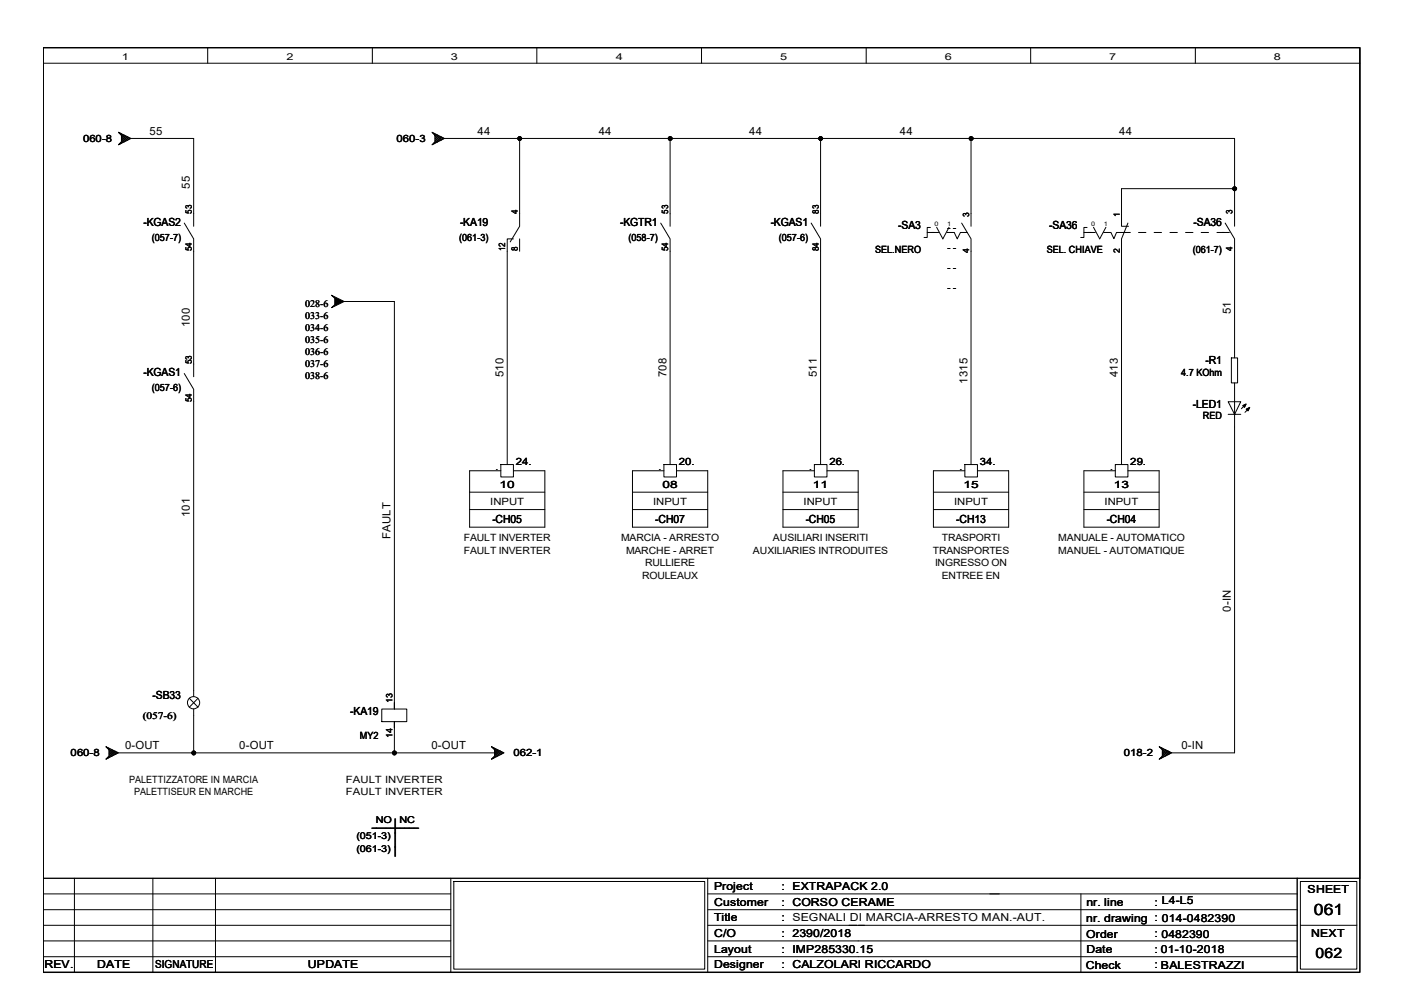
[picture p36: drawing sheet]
<svg xmlns="http://www.w3.org/2000/svg" width="297mm" height="210mm" viewBox="0 0 297 210" stroke-linecap="round" stroke-linejoin="round" font-family="sans-serif">
<defs><g id="words">
<text font-size="3.3" x="278" y="193.5">061</text>
<text font-size="3" x="278.3" y="202.6">062</text>
<g font-size="2.4">
<text x="31.6" y="28.5">55</text>
<text x="101" y="28.5">44</text>
<text x="126.7" y="28.5">44</text>
<text x="158.5" y="28.5">44</text>
<text x="190.4" y="28.5">44</text>
<text x="236.8" y="28.5">44</text>
<text x="40.2" y="40" transform="rotate(-90 40.2 40)">55</text>
<text x="30.4" y="47.8">-KGAS2</text>
<text x="97.3" y="47.8">-KA19</text>
<text x="131.2" y="47.8">-KGTR1</text>
<text x="163.1" y="47.8">-KGAS1</text>
<text x="252.5" y="47.8">-SA36</text>
<text x="190" y="48.4">-SA3</text>
<text x="222" y="48.4">-SA36</text>
<text x="40.2" y="69.2" transform="rotate(-90 40.2 69.2)">100</text>
<text x="260.4" y="66.5" transform="rotate(-90 260.4 66.5)">51</text>
<text x="255.1" y="77">-R1</text>
<text x="30.4" y="79.6">-KGAS1</text>
<text x="106.5" y="79.8" transform="rotate(-90 106.5 79.8)">510</text>
<text x="141" y="79.8" transform="rotate(-90 141 79.8)">708</text>
<text x="172.8" y="79.8" transform="rotate(-90 172.8 79.8)">511</text>
<text x="204.7" y="81.2" transform="rotate(-90 204.7 81.2)">1315</text>
<text x="236.5" y="79.8" transform="rotate(-90 236.5 79.8)">413</text>
<text x="252.4" y="86.2">-LED1</text>
<text x="40.2" y="109.4" transform="rotate(-90 40.2 109.4)">101</text>
<text x="82.6" y="114" transform="rotate(-90 82.6 114)">FAULT</text>
<text x="104.2" y="110.7">-CH05</text>
<text x="138.6" y="110.7">-CH07</text>
<text x="170.5" y="110.7">-CH05</text>
<text x="202.3" y="110.7">-CH13</text>
<text x="234.1" y="110.7">-CH04</text>
<text x="260.4" y="129.5" transform="rotate(-90 260.4 129.5)">0-IN</text>
<text x="32.3" y="147.9">-SB33</text>
<text x="74.1" y="151.2">-KA19</text>
<text x="26.5" y="158.5">0-OUT</text>
<text x="50.6" y="158.5">0-OUT</text>
<text x="91.3" y="158.5">0-OUT</text>
<text x="249.9" y="158.5">0-IN</text>
</g>
<g font-size="2.3">
<text x="151.1" y="188.3">Project</text>
<text x="151.1" y="191.7">Customer</text>
<text x="165.4" y="188.3">: EXTRAPACK 2.0</text>
<text x="165.4" y="191.6">: CORSO CERAME</text>
<text x="229.9" y="191.6">nr. line</text>
<text x="244.3" y="191.6">: L4-L5</text>
<text x="276.6" y="188.9">SHEET</text>
<text x="151.1" y="194.9">Title</text>
<text x="165.4" y="194.9">: SEGNALI DI MARCIA-ARRESTO MAN.-AUT.</text>
<text x="229.8" y="195">nr. drawing : 014-0482390</text>
<text x="151.1" y="198.3">C/O</text>
<text x="151.1" y="201.6">Layout</text>
<text x="165.4" y="198.3">: 2390/2018</text>
<text x="165.4" y="201.6">: IMP285330.15</text>
<text x="229.8" y="198.5">Order</text>
<text x="229.9" y="201.5">Date</text>
<text x="244.3" y="198.3">: 0482390</text>
<text x="244.3" y="201.6">: 01-10-2018</text>
<text x="277.4" y="198.2">NEXT</text>
<text x="9.4" y="204.9">REV.</text>
<text x="20.5" y="204.9">DATE</text>
<text x="32.8" y="204.9">SIGNATURE</text>
<text x="65.1" y="204.9">UPDATE</text>
<text x="151.1" y="204.9">Designer</text>
<text x="165.4" y="204.9">: CALZOLARI RICCARDO</text>
<text x="229.7" y="204.9">Check</text>
<text x="244.3" y="204.9">: BALESTRAZZI</text>
<text x="245.6" y="204.9">BALESTRAZZI</text>
</g>
<g font-size="2.1">
<text x="17.6" y="30">060-8</text>
<text x="83.9" y="30">060-3</text>
<text x="32.1" y="50.9">(057-7)</text>
<text x="97.2" y="50.9">(061-3)</text>
<text x="133" y="50.9">(058-7)</text>
<text x="164.8" y="50.9">(057-6)</text>
<text x="185.1" y="53.6">SEL.NERO</text>
<text x="200.5" y="48.9">- -</text>
<text x="200.5" y="53.2">- -</text>
<text x="221.4" y="53.6">SEL. CHIAVE</text>
<text x="252.3" y="53.6">(061-7)</text>
<text x="200.5" y="57.4">- -</text>
<text x="64.6" y="64.9">028-6</text>
<text x="200.5" y="61.7">- -</text>
<text x="64.6" y="67.4">033-6</text>
<text x="64.6" y="69.9">034-6</text>
<text x="64.6" y="72.5">035-6</text>
<text x="64.6" y="75.1">036-6</text>
<text x="64.6" y="77.6">037-6</text>
<text x="32.1" y="82.8">(057-6)</text>
<text x="64.6" y="80.1">038-6</text>
<text x="249.9" y="79.6">4.7 KOhm</text>
<text x="254.5" y="88.7">RED</text>
<text x="109.1" y="98.3">24.</text>
<text x="143.6" y="98.3">20.</text>
<text x="175.5" y="98.3">26.</text>
<text x="207.3" y="98.3">34.</text>
<text x="239.1" y="98.3">29.</text>
<text x="103.7" y="106.8">INPUT</text>
<text x="105.7" y="103.3">10</text>
<text x="138.2" y="106.8">INPUT</text>
<text x="140.2" y="103.3">08</text>
<text x="170" y="106.8">INPUT</text>
<text x="172" y="103.3">11</text>
<text x="201.8" y="106.8">INPUT</text>
<text x="203.8" y="103.3">15</text>
<text x="233.7" y="106.8">INPUT</text>
<text x="235.7" y="103.3">13</text>
<text x="98.1" y="114.5">FAULT INVERTER</text>
<text x="98.1" y="117.1">FAULT INVERTER</text>
<text x="131.4" y="114.5">MARCIA - ARRESTO</text>
<text x="132.5" y="117.1">MARCHE - ARRET</text>
<text x="136.5" y="119.8">RULLIERE</text>
<text x="159.3" y="117.1">AUXILIARIES INTRODUITES</text>
<text x="163.5" y="114.5">AUSILIARI INSERITI</text>
<text x="197.4" y="117.1">TRANSPORTES</text>
<text x="197.8" y="119.8">INGRESSO ON</text>
<text x="199.3" y="114.5">TRASPORTI</text>
<text x="223.9" y="114.5">MANUALE - AUTOMATICO</text>
<text x="223.9" y="117.1">MANUEL - AUTOMATIQUE</text>
<text x="135.8" y="122.4">ROULEAUX</text>
<text x="199.3" y="122.4">ENTREE EN</text>
<text x="30.2" y="152.1">(057-6)</text>
<text x="14.9" y="160">060-8</text>
<text x="76.2" y="156.4">MY2</text>
<text x="108.6" y="160">062-1</text>
<text x="237.8" y="160">018-2</text>
<text x="27.3" y="165.7">PALETTIZZATORE IN MARCIA</text>
<text x="73.2" y="165.7">FAULT INVERTER</text>
<text x="28.4" y="168.3">PALETTISEUR EN MARCHE</text>
<text x="73.2" y="168.3">FAULT INVERTER</text>
</g>
<g font-size="2">
<text x="25.8" y="12.7">1</text>
<text x="60.6" y="12.7">2</text>
<text x="95.4" y="12.7">3</text>
<text x="130.3" y="12.7">4</text>
<text x="165.1" y="12.7">5</text>
<text x="199.9" y="12.7">6</text>
<text x="234.7" y="12.7">7</text>
<text x="269.5" y="12.7">8</text>
<text x="75.4" y="177.6">(051-3)</text>
<text x="77.7" y="176.2">ttttt</text>
<text x="78.7" y="176.2">ttttt</text>
<text x="79.5" y="174.2">NO</text>
<text x="84.5" y="174.2">NC</text>
<text x="75.4" y="180.4">(061-3)</text>
<text x="84.7" y="182.2" transform="rotate(-90 84.7 182.2)">tttt</text>
<text x="84.7" y="181.2" transform="rotate(-90 84.7 181.2)">tttt</text>
</g>
<g font-size="1.9">
<text x="40.6" y="45.2" transform="rotate(-90 40.6 45.2)">53</text>
<text x="109.6" y="45.2" transform="rotate(-90 109.6 45.2)">4</text>
<text x="141.4" y="45.2" transform="rotate(-90 141.4 45.2)">53</text>
<text x="173.2" y="45.2" transform="rotate(-90 173.2 45.2)">83</text>
<text x="260.8" y="45.2" transform="rotate(-90 260.8 45.2)">3</text>
<text x="40.6" y="53.2" transform="rotate(-90 40.6 53.2)">54</text>
<text x="106.9" y="53.2" transform="rotate(-90 106.9 53.2)">12</text>
<text x="109.6" y="53.2" transform="rotate(-90 109.6 53.2)">8</text>
<text x="141.4" y="53.2" transform="rotate(-90 141.4 53.2)">54</text>
<text x="173.2" y="53.2" transform="rotate(-90 173.2 53.2)">84</text>
<text x="260.8" y="53.2" transform="rotate(-90 260.8 53.2)">4</text>
<text x="40.6" y="77" transform="rotate(-90 40.6 77)">53</text>
<text x="40.6" y="85" transform="rotate(-90 40.6 85)">54</text>
<text x="83" y="148.7" transform="rotate(-90 83 148.7)">13</text>
<text x="83" y="156.1" transform="rotate(-90 83 156.1)">14</text>
</g>
<g font-size="1.8">
<text x="205.1" y="45.9" transform="rotate(-90 205.1 45.9)">3</text>
<text x="236.9" y="45.9" transform="rotate(-90 236.9 45.9)">1</text>
<text x="205.1" y="53.6" transform="rotate(-90 205.1 53.6)">4</text>
<text x="236.9" y="53.6" transform="rotate(-90 236.9 53.6)">2</text>
</g>
<g font-size="1.6">
<text x="104.9" y="99.4">.</text>
<text x="139.3" y="99.4">.</text>
<text x="171.2" y="99.4">.</text>
<text x="203" y="99.4">.</text>
<text x="234.9" y="99.4">.</text>
</g>
<g font-size="1.3">
<text x="197.7" y="47.9">0</text>
<text x="200.4" y="47.9">1</text>
<text x="230.9" y="47.9">0</text>
<text x="233.5" y="47.9">1</text>
</g>
</g></defs>
<path d="M9.1 10.1h278.6v195.6h-278.6zM274.4 185.8v19.9" fill="none" stroke="#000" stroke-width=".3"/>
<g fill="none" stroke="#000" stroke-width=".21">
<path d="M9.1 10.1h278.6v195.6h-278.6zM9.1 10.1h278.6v175.7h-278.6zM9.1 13.4h278.6M43.9 10.1v3.3M78.8 10.1v3.3M113.6 10.1v3.3M148.4 10.1v3.3M183.3 10.1v3.3M218.1 10.1v3.3M252.9 10.1v3.3M25.1 28l2.6 1.3-2.6 1.3 .6-.6v-1.3zM25.1 30.5l.1 .1"/>
<path d="M25.2 28.1h-.1M25.4 28.3v-.1l1.6 1.5 .5-.5M25.5 30.1l.2 .2M25.7 29l.5-.4 1 .9M25.7 28.3l-.2 .2M25.7 28.8l1 1M25.7 29.2l.8 .7M25.7 29.9l.2 .3M25.9 28.4l-.2 .3M26.5 28.7l-.8 .7M26.7 28.8l-1 1M27.2 29l-1 1.1-.5-.5"/>
<path d="M27.5 29.4l-.5-.4-1.6 1.4M27.7 29.3h13.3v18.6M91.4 28l2.6 1.3-2.6 1.3 .6-.6v-1.3zM91.5 30.5v.1M91.5 28.1h.1M91.7 28.3l.1-.1 1.5 1.5 .5-.5M91.9 30.1l.1 .2M92 29l.5-.4 1 .9M92 28.3l-.1 .2M92 28.8l1 1M92 29.2l.8 .7M92 29.9l.3 .3"/>
<path d="M92.3 28.4l-.3 .3M92.8 28.7l-.8 .7M93 28.8l-1 1M93.5 29l-1 1.1-.5-.5M93.8 29.4l-.5-.4-1.5 1.4h-.1M94 29.3h167.2v18.6M109.9 29.3v18.6l-2 3.3M141.8 29.3v18.6M173.6 29.3v18.6M205.4 29.3v18.6M261.2 39.9h-23.9v8h1.5M39 47.2l2 3.3v29.2"/>
<path d="M108.6 50.5h-1.3v47.8M109.9 50.5v2.7M139.8 47.2l2 3.3v47.8M171.6 47.2l2 3.3v47.8M196.2 49.2h2.4M196.8 48.1h-.6v2.1h-.7M198.2 48.1l1.3 2.4 1.3-2.4M200.3 49.2h1.6l.6 1.3 .7-1.3h1.5M203.5 47.2l1.9 3.3v47.8M229.3 49.2h2.4M230 48.1h-.7v2.1h-.7M231.3 48.1l1.4 2.4 1.3-2.4"/>
<path d="M233.5 49.2h1.5l.7 1.3 .5-1.3h2.9M238.6 47.2l-1.3 3.3v47.8M240.9 49.2h1.5M244.2 49.2h1.5M247.5 49.2h1.6M250.8 49.2h1.6M254.1 49.2h1.6M257.5 49.2h2.6M259.2 47.2l2 3.3v25.2M39 79l2 3.4v65M70.1 62.5l2.7 1.3-2.7 1.3 .7-.6v-1.4zM72.8 63.8h10.6v84.9"/>
<path d="M260.5 75.7h1.3v5.3h-1.3zM106 98.3h2.6v2.6h-2.6zM106 99.6h-6.6v11.9h15.9v-11.9h-6.7M140.5 98.3h2.6v2.6h-2.6zM140.5 99.6h-6.7v11.9h15.9v-11.9h-6.6M172.3 98.3h2.7v2.6h-2.7zM172.3 99.6h-6.7v11.9h16v-11.9h-6.6M204.1 98.3h2.7v2.6h-2.7zM204.1 99.6h-6.6v11.9h15.9v-11.9h-6.6M236 98.3h2.6v2.6h-2.6zM236 99.6h-6.7v11.9h15.9v-11.9h-6.6M259.8 87.7h1.4l-1.4-2.7h2.7l-1.3 2.7h1.3"/>
<path d="M261.2 81v78.3h-13.3M262.9 85.8l.7-.3-.3 .7zM263 85.9l.6-.3-.3 .5zM263.1 85.9l.4-.3-.2 .5zM263.1 86l-.5 .5M263.1 85.9l.3-.2-.1 .3zM263.2 85.9l.1-.1zM263.6 86.6l.8-.4-.4 .8zM263.7 86.6l.6-.3-.3 .6zM263.8 86.6l.4-.2-.2 .4zM263.9 86.6l.2-.1-.1 .2zM263.9 86.8l-.5 .4"/>
<path d="M264 86.7h.1M99.4 107.8h15.9M99.4 104.1h15.9M133.8 107.8h15.9M133.8 104.1h15.9M165.6 107.8h16M165.6 104.1h16M197.5 107.8h15.9M197.5 104.1h15.9M229.3 107.8h15.9M229.3 104.1h15.9M22.4 158l2.7 1.3-2.7 1.4 .7-.7v-1.3z"/>
<path d="M22.6 158.1h-.1M22.7 158.3l.1-.1 1.5 1.5 .5-.5M23.1 159l.4-.4 1.1 1M23.1 158.3l-.2 .2M23.1 158.8l.9 1M23.1 159.2l.7 .7M23.1 159.9l.2 .3M23.3 158.5l-.2 .2M23.8 158.7l-.7 .7M24 158.8l-.9 1M24.6 159l-1.1 1.1-.4-.5M24.8 159.4l-.5-.5-1.5 1.5-.1-.1"/>
<path d="M25.1 159.3h79.5M40 147.7l1.9 1.9M41 150v9.3M41.9 147.7l-1.9 1.9M80.8 150h5.3v2.7h-5.3zM83.4 148.7v1.3zM83.4 152.7v1.3zM83.4 154v5.3M104 158l2.6 1.3-2.6 1.4 .6-.7v-1.3zM104.1 158.1h.1M104.3 158.3l.1-.1 1.5 1.5 .5-.5M104.6 159l.5-.4 1 1"/>
<path d="M104.6 158.3l-.1 .2M104.6 158.8l1 1M104.6 159.2l.8 .7M104.6 159.9l.3 .3M104.9 158.5l-.3 .2M105.4 158.7l-.8 .7M105.6 158.8l-1 1M106.1 159l-1 1.1-.5-.5M106.4 159.4l-.5-.5-1.5 1.5-.1-.1M245.2 158l2.7 1.3-2.7 1.4 .7-.7v-1.3zM245.4 158.1h.1M245.6 158.3l.1-.1 1.4 1.5 .5-.5"/>
<path d="M245.9 159l.5-.4 1 1M245.9 158.3l-.2 .2M245.9 158.8l1 1M245.9 159.2l.8 .7M245.9 159.9l.3 .3M246.2 158.5l-.3 .2M246.7 158.7l-.8 .7M246.9 158.8l-1 1M247.4 159l-1 1.1-.5-.5M247.6 159.4l-.5-.5-1.4 1.5-.1-.1M22.5 160.5l.1 .1M22.9 160.1l.2 .2"/>
<path d="M104.1 160.5v.1M104.5 160.1l.1 .2M245.4 160.5v.1M245.7 160.1l.2 .2M9.1 185.8h278.6M9.1 195.8h86.3M9.1 199.1h86.3M9.1 192.5h86.3M9.1 189.1h86.3M15.7 185.8v19.9M32.3 185.8v19.9M45.6 185.8v19.9"/>
<path d="M95.4 185.8v19.9M96 186.5h53.1v18.6h-53.1zM149.7 185.8v19.9M149.7 195.8h124.7M149.7 199.1h124.7M149.7 192.5h124.7M149.7 189.1h124.7M228.7 189.1v16.6M275.1 186.5h12v18.6h-12zM275.1 195.8h12M9.1 202.4h86.3M149.7 202.4h124.7"/>
<circle cx="110" cy="29.3" r=".4"/>
<circle cx="141.8" cy="29.3" r=".4"/>
<circle cx="173.6" cy="29.3" r=".4"/>
<circle cx="205.5" cy="29.3" r=".4"/>
<circle cx="261.2" cy="39.9" r=".4"/>
<circle cx="40.9" cy="148.7" r="1.3"/>
<circle cx="41" cy="159.3" r=".4"/>
<circle cx="83.5" cy="159.3" r=".4"/>
</g>
<g fill="#000">
<path d="M70.1 62.5l2.7 1.3-2.7 1.3 .7-.6v-1.4z" fill-rule="evenodd"/>
<circle cx="110" cy="29.3" r=".4"/>
<circle cx="141.8" cy="29.3" r=".4"/>
<circle cx="173.6" cy="29.3" r=".4"/>
<circle cx="205.5" cy="29.3" r=".4"/>
<circle cx="261.2" cy="39.9" r=".4"/>
<circle cx="41" cy="159.3" r=".4"/>
<circle cx="83.5" cy="159.3" r=".4"/>
</g>
<use href="#words"/>
</svg>
